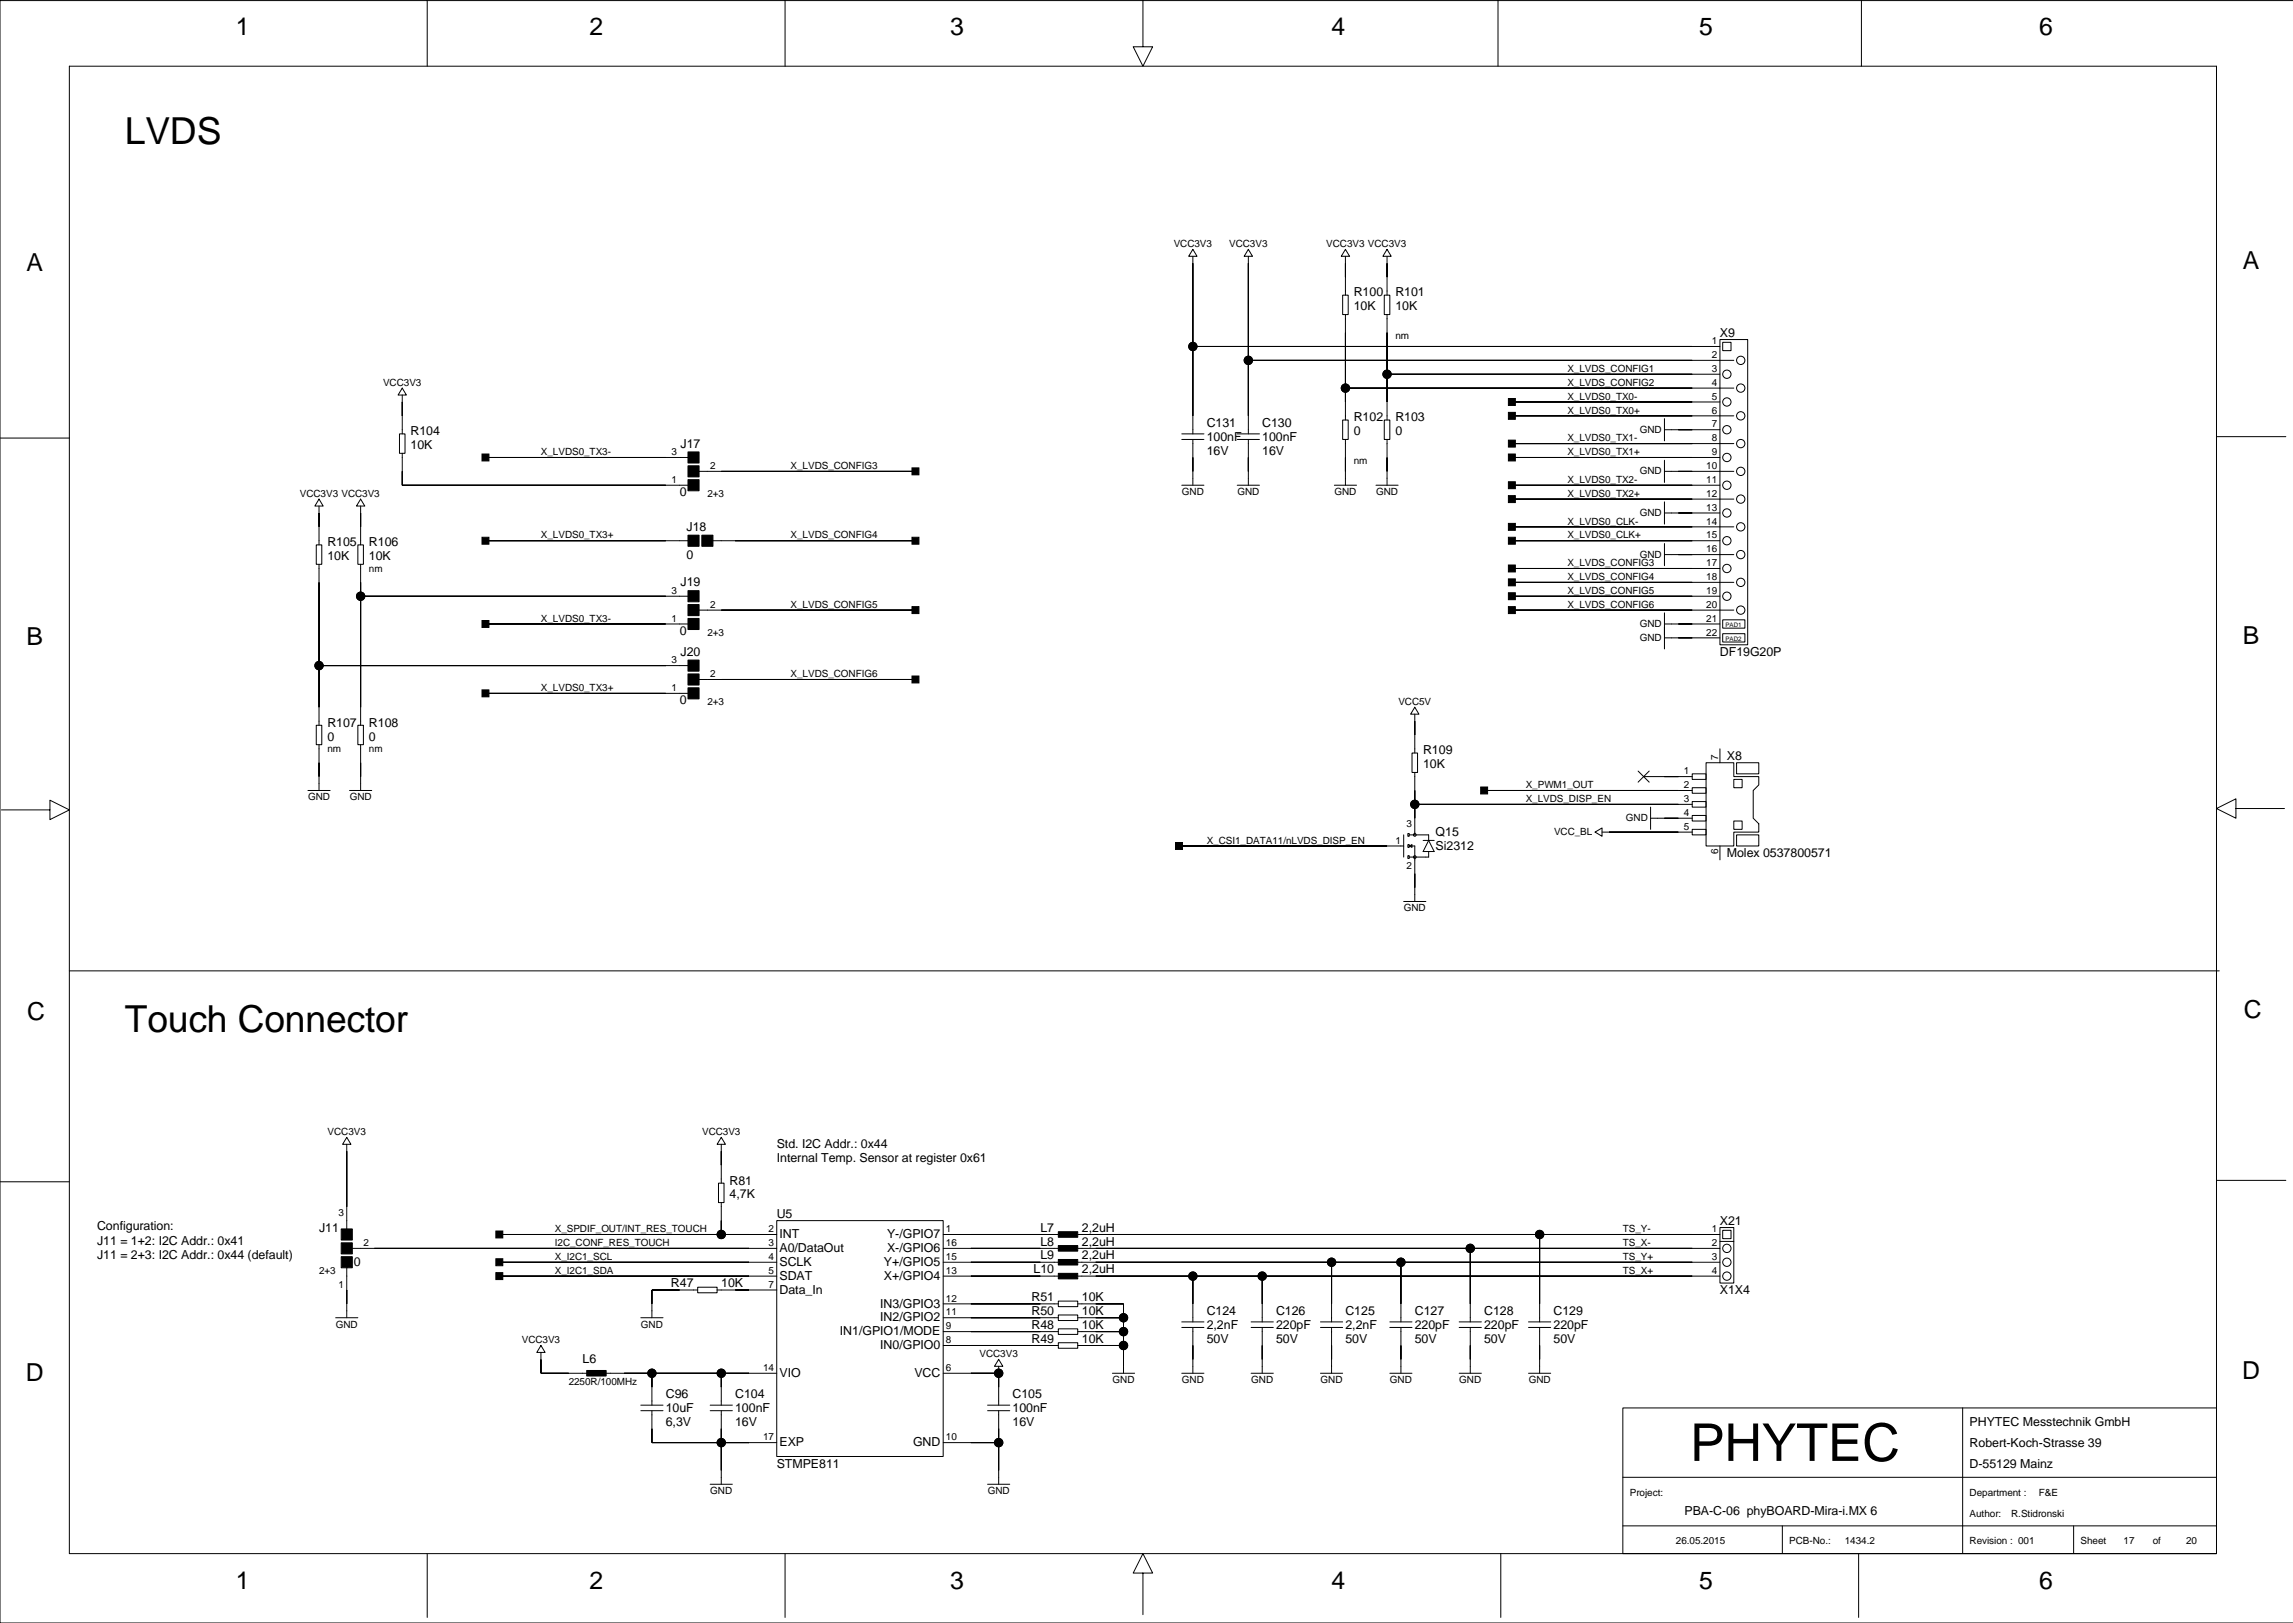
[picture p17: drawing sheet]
<svg xmlns="http://www.w3.org/2000/svg" width="420mm" height="297mm" viewBox="0 0 420 297" stroke-linecap="round" stroke-linejoin="round" font-family="sans-serif">
<defs><g id="words">
<text font-size="9.5" x="309.4" y="267.4">PHYTEC</text>
<g font-size="6.8">
<text x="22.9" y="26.3">LVDS</text>
<text x="22.9" y="188.8">Touch Connector</text>
</g>
<g font-size="4.5">
<text x="43.2" y="6.4">1</text>
<text x="107.9" y="6.4">2</text>
<text x="174" y="6.4">3</text>
<text x="243.8" y="6.4">4</text>
<text x="311.1" y="6.4">5</text>
<text x="373.3" y="6.4">6</text>
<text x="4.8" y="49.5">A</text>
<text x="410.6" y="49.3">A</text>
<text x="4.8" y="118.1">B</text>
<text x="410.6" y="117.8">B</text>
<text x="5" y="186.7">C</text>
<text x="410.8" y="186.4">C</text>
<text x="4.7" y="252.7">D</text>
<text x="410.5" y="252.4">D</text>
<text x="43.2" y="290.8">1</text>
<text x="107.9" y="290.8">2</text>
<text x="174" y="290.8">3</text>
<text x="243.8" y="290.8">4</text>
<text x="311.1" y="290.8">5</text>
<text x="373.3" y="290.8">6</text>
</g>
<g font-size="2.3">
<text x="247.8" y="56.8">10K</text>
<text x="247.8" y="54.3">R100</text>
<text x="255.5" y="56.8">10K</text>
<text x="255.5" y="54.3">R101</text>
<text x="314.9" y="61.6">X9</text>
<text x="247.8" y="77.1">R102</text>
<text x="255.5" y="77.1">R103</text>
<text x="75.2" y="82.2">10K</text>
<text x="75.2" y="79.7">R104</text>
<text x="124.6" y="81.9">J17</text>
<text x="220.9" y="83.2">16V</text>
<text x="220.9" y="80.7">100nF</text>
<text x="220.9" y="78.1">C131</text>
<text x="231.1" y="78.1">C130</text>
<text x="231.1" y="80.7">100nF</text>
<text x="231.1" y="83.2">16V</text>
<text x="247.8" y="79.7">0</text>
<text x="255.5" y="79.7">0</text>
<text x="124.4" y="90.8">0</text>
<text x="59.9" y="100">R105</text>
<text x="67.5" y="100">R106</text>
<text x="125.7" y="97.2">J18</text>
<text x="59.9" y="102.5">10K</text>
<text x="67.5" y="102.5">10K</text>
<text x="124.6" y="107.3">J19</text>
<text x="125.7" y="102.3">0</text>
<text x="124.4" y="116.2">0</text>
<text x="124.6" y="120">J20</text>
<text x="314.9" y="120">DF19G20P</text>
<text x="124.4" y="128.9">0</text>
<text x="59.9" y="133">R107</text>
<text x="59.9" y="135.5">0</text>
<text x="67.5" y="135.5">0</text>
<text x="67.5" y="133">R108</text>
<text x="260.5" y="140.6">10K</text>
<text x="260.5" y="138.1">R109</text>
<text x="316.2" y="139.1">X8</text>
<text x="262.8" y="153">Q15</text>
<text x="262.8" y="155.6">Si2312</text>
<text x="316.2" y="156.9">Molex 0537800571</text>
<text x="142.2" y="210.1">Std. I2C Addr.: 0x44</text>
<text x="142.2" y="212.7">Internal Temp. Sensor at register 0x61</text>
<text x="133.6" y="216.8">R81</text>
<text x="133.6" y="219.3">4,7K</text>
<text x="17.8" y="225.2">Configuration:</text>
<text x="17.8" y="227.8">J11 = 1+2: I2C Addr.: 0x41</text>
<text x="58.4" y="225.4">J11</text>
<text x="142.2" y="222.9">U5</text>
<text x="142.7" y="226.6">INT</text>
<text x="162.4" y="226.6">Y-/GPIO7</text>
<text x="190.5" y="225.4">L7</text>
<text x="190.5" y="228">L8</text>
<text x="198.1" y="225.4">2,2uH</text>
<text x="198.1" y="228">2,2uH</text>
<text x="314.9" y="224.2">X21</text>
<text x="17.8" y="230.5">J11 = 2+3: I2C Addr.: 0x44 (default)</text>
<text x="64.8" y="231.8">0</text>
<text x="142.7" y="231.7">SCLK</text>
<text x="142.7" y="229.2">A0/DataOut</text>
<text x="161.8" y="231.7">Y+/GPIO5</text>
<text x="162.4" y="229.2">X-/GPIO6</text>
<text x="189.2" y="233">L10</text>
<text x="190.5" y="230.5">L9</text>
<text x="198.1" y="230.5">2,2uH</text>
<text x="198.1" y="233">2,2uH</text>
<text x="122.8" y="235.6">R47</text>
<text x="132" y="235.6">10K</text>
<text x="142.7" y="234.2">SDAT</text>
<text x="142.7" y="236.8">Data_In</text>
<text x="161.2" y="239.3">IN3/GPIO3</text>
<text x="161.8" y="234.2">X+/GPIO4</text>
<text x="188.9" y="238.1">R51</text>
<text x="198.1" y="238.1">10K</text>
<text x="314.9" y="236.9">X1X4</text>
<text x="153.8" y="244.4">IN1/GPIO1/MODE</text>
<text x="161.2" y="241.8">IN2/GPIO2</text>
<text x="188.9" y="243.2">R48</text>
<text x="188.9" y="245.7">R49</text>
<text x="188.9" y="240.7">R50</text>
<text x="198.1" y="243.2">10K</text>
<text x="198.1" y="245.7">10K</text>
<text x="198.1" y="240.7">10K</text>
<text x="220.9" y="240.7">C124</text>
<text x="220.9" y="243.2">2,2nF</text>
<text x="220.9" y="245.7">50V</text>
<text x="233.6" y="240.7">C126</text>
<text x="233.6" y="243.2">220pF</text>
<text x="233.6" y="245.7">50V</text>
<text x="246.3" y="245.7">50V</text>
<text x="246.3" y="243.2">2,2nF</text>
<text x="246.3" y="240.7">C125</text>
<text x="259" y="245.7">50V</text>
<text x="259" y="243.2">220pF</text>
<text x="259" y="240.7">C127</text>
<text x="271.7" y="240.7">C128</text>
<text x="271.7" y="243.2">220pF</text>
<text x="271.7" y="245.7">50V</text>
<text x="284.4" y="245.7">50V</text>
<text x="284.4" y="243.2">220pF</text>
<text x="284.4" y="240.7">C129</text>
<text x="106.7" y="249.5">L6</text>
<text x="161.2" y="246.9">IN0/GPIO0</text>
<text x="121.9" y="255.9">C96</text>
<text x="134.6" y="255.9">C104</text>
<text x="142.7" y="252">VIO</text>
<text x="167.4" y="252">VCC</text>
<text x="185.4" y="255.9">C105</text>
<text x="121.9" y="258.4">10uF</text>
<text x="121.9" y="261">6,3V</text>
<text x="134.6" y="258.4">100nF</text>
<text x="134.6" y="261">16V</text>
<text x="185.4" y="261">16V</text>
<text x="185.4" y="258.4">100nF</text>
<text x="360.6" y="261">PHYTEC Messtechnik GmbH</text>
<text x="142.2" y="268.6">STMPE811</text>
<text x="142.7" y="264.7">EXP</text>
<text x="167.2" y="264.7">GND</text>
<text x="360.6" y="268.6">D-55129 Mainz</text>
<text x="360.6" y="264.8">Robert-Koch-Strasse 39</text>
<text x="308.4" y="277.2">PBA-C-06 phyBOARD-Mira-i.MX 6</text>
</g>
<g font-size="1.8">
<text x="214.9" y="45.2">VCC3V3</text>
<text x="225" y="45.2">VCC3V3</text>
<text x="242.8" y="45.2">VCC3V3 VCC3V3</text>
<text x="255.5" y="62">nm</text>
<text x="313.4" y="65.5">2</text>
<text x="313.4" y="63">1</text>
<text x="70.1" y="70.6">VCC3V3</text>
<text x="287" y="68.1">X_LVDS_CONFIG1</text>
<text x="287" y="70.6">X_LVDS_CONFIG2</text>
<text x="313.4" y="70.6">4</text>
<text x="313.4" y="68.1">3</text>
<text x="287" y="75.7">X_LVDS0_TX0+</text>
<text x="287" y="73.2">X_LVDS0_TX0-</text>
<text x="313.4" y="75.7">6</text>
<text x="313.4" y="73.2">5</text>
<text x="99" y="83.3">X_LVDS0_TX3-</text>
<text x="122.9" y="83.3">3</text>
<text x="287" y="83.3">X_LVDS0_TX1+</text>
<text x="287" y="80.8">X_LVDS0_TX1-</text>
<text x="300.2" y="79.2">GND</text>
<text x="313.4" y="83.3">9</text>
<text x="313.4" y="80.8">8</text>
<text x="313.4" y="78.2">7</text>
<text x="122.9" y="88.4">1</text>
<text x="130" y="85.9">2</text>
<text x="144.7" y="85.9">X_LVDS_CONFIG3</text>
<text x="247.8" y="84.8">nm</text>
<text x="287" y="88.4">X_LVDS0_TX2-</text>
<text x="300.2" y="86.8">GND</text>
<text x="312.4" y="88.4">11</text>
<text x="312.4" y="85.9">10</text>
<text x="54.9" y="90.9">VCC3V3 VCC3V3</text>
<text x="129.5" y="90.9">2+3</text>
<text x="216.4" y="90.6">GND</text>
<text x="226.5" y="90.6">GND</text>
<text x="244.3" y="90.6">GND</text>
<text x="251.9" y="90.6">GND</text>
<text x="287" y="90.9">X_LVDS0_TX2+</text>
<text x="300.2" y="94.4">GND</text>
<text x="312.4" y="93.5">13</text>
<text x="312.4" y="90.9">12</text>
<text x="99" y="98.6">X_LVDS0_TX3+</text>
<text x="144.7" y="98.6">X_LVDS_CONFIG4</text>
<text x="287" y="98.6">X_LVDS0_CLK+</text>
<text x="287" y="96">X_LVDS0_CLK-</text>
<text x="312.4" y="101.1">16</text>
<text x="312.4" y="98.6">15</text>
<text x="312.4" y="96">14</text>
<text x="67.5" y="104.6">nm</text>
<text x="287" y="103.6">X_LVDS_CONFIG3</text>
<text x="287" y="106.2">X_LVDS_CONFIG4</text>
<text x="300.2" y="102">GND</text>
<text x="312.4" y="106.2">18</text>
<text x="312.4" y="103.6">17</text>
<text x="99" y="113.8">X_LVDS0_TX3-</text>
<text x="122.9" y="113.8">1</text>
<text x="122.9" y="108.7">3</text>
<text x="130" y="111.2">2</text>
<text x="144.7" y="111.2">X_LVDS_CONFIG5</text>
<text x="287" y="108.7">X_LVDS_CONFIG5</text>
<text x="287" y="111.2">X_LVDS_CONFIG6</text>
<text x="312.4" y="113.8">21</text>
<text x="312.4" y="111.2">20</text>
<text x="312.4" y="108.7">19</text>
<text x="129.5" y="116.3">2+3</text>
<text x="300.2" y="117.3">GND</text>
<text x="300.2" y="114.7">GND</text>
<text x="312.4" y="116.3">22</text>
<text x="122.9" y="121.4">3</text>
<text x="130" y="123.9">2</text>
<text x="144.7" y="123.9">X_LVDS_CONFIG6</text>
<text x="99" y="126.5">X_LVDS0_TX3+</text>
<text x="122.9" y="126.5">1</text>
<text x="129.5" y="129">2+3</text>
<text x="256" y="129">VCC5V</text>
<text x="59.9" y="137.7">nm</text>
<text x="67.5" y="137.7">nm</text>
<text x="308.3" y="141.7">1</text>
<text x="314.6" y="139.1" transform="rotate(-90 314.6 139.1)">7</text>
<text x="56.4" y="146.5">GND</text>
<text x="64" y="146.5">GND</text>
<text x="279.3" y="144.3">X_PWM1_OUT</text>
<text x="279.3" y="146.8">X_LVDS_DISP_EN</text>
<text x="308.3" y="149.3">4</text>
<text x="308.3" y="146.8">3</text>
<text x="308.3" y="144.3">2</text>
<text x="220.9" y="154.4">X_CSI1_DATA11/nLVDS_DISP_EN</text>
<text x="255.5" y="154.4">1</text>
<text x="257.5" y="151.4">3</text>
<text x="284.5" y="152.8">VCC_BL</text>
<text x="297.7" y="150.3">GND</text>
<text x="308.3" y="151.9">5</text>
<text x="257.5" y="159">2</text>
<text x="314.6" y="156.3" transform="rotate(-90 314.6 156.3)">6</text>
<text x="257" y="166.8">GND</text>
<text x="60" y="207.7">VCC3V3</text>
<text x="128.5" y="207.7">VCC3V3</text>
<text x="62" y="222.5">3</text>
<text x="101.6" y="225.5">X_SPDIF_OUT/INT_RES_TOUCH</text>
<text x="140.7" y="225.5">2</text>
<text x="173.2" y="225.5">1</text>
<text x="297.1" y="225.5">TS_Y-</text>
<text x="313.4" y="225.5">1</text>
<text x="58.4" y="233.1">2+3</text>
<text x="66.5" y="228.1">2</text>
<text x="101.6" y="230.6">X_I2C1_SCL</text>
<text x="101.6" y="233.1">X_I2C1_SDA</text>
<text x="101.6" y="228.1">I2C_CONF_RES_TOUCH</text>
<text x="140.7" y="228.1">3</text>
<text x="140.7" y="233.1">5</text>
<text x="140.7" y="230.6">4</text>
<text x="173.2" y="228.1">16</text>
<text x="173.2" y="233.1">13</text>
<text x="173.2" y="230.6">15</text>
<text x="297.1" y="233.1">TS_X+</text>
<text x="297.1" y="230.6">TS_Y+</text>
<text x="297.1" y="228.1">TS_X-</text>
<text x="313.4" y="233.1">4</text>
<text x="313.4" y="230.6">3</text>
<text x="313.4" y="228.1">2</text>
<text x="62" y="235.7">1</text>
<text x="140.7" y="235.7">7</text>
<text x="173.2" y="238.2">12</text>
<text x="61.5" y="243">GND</text>
<text x="95.5" y="245.8">VCC3V3</text>
<text x="117.3" y="243">GND</text>
<text x="173.2" y="245.8">8</text>
<text x="173.2" y="240.8">11</text>
<text x="173.2" y="243.3">9</text>
<text x="139.7" y="250.9">14</text>
<text x="173.2" y="250.9">6</text>
<text x="179.3" y="248.4">VCC3V3</text>
<text x="104.1" y="253.5">2250R/100MHz</text>
<text x="203.7" y="253.1">GND</text>
<text x="216.4" y="253.1">GND</text>
<text x="229.1" y="253.1">GND</text>
<text x="241.8" y="253.1">GND</text>
<text x="254.5" y="253.1">GND</text>
<text x="267.2" y="253.1">GND</text>
<text x="279.9" y="253.1">GND</text>
<text x="139.7" y="263.6">17</text>
<text x="173.2" y="263.6">10</text>
<text x="130" y="273.5">GND</text>
<text x="180.8" y="273.5">GND</text>
<text x="298.4" y="273.8">Project:</text>
<text x="360.6" y="273.8">Department :</text>
<text x="373.3" y="273.8">F&amp;E</text>
<text x="360.6" y="277.6">Author:</text>
<text x="368.2" y="277.6">R.Stidronski</text>
<text x="306.8" y="282.7">26.05.2015</text>
<text x="327.6" y="282.7">PCB-No.:</text>
<text x="337.7" y="282.7">1434.2</text>
<text x="360.6" y="282.7">Revision : 001</text>
<text x="380.9" y="282.7">Sheet</text>
<text x="388.8" y="282.7">17</text>
<text x="394.1" y="282.7">of</text>
<text x="400.2" y="282.7">20</text>
</g>
<g font-size="1.1">
<text x="315.9" y="117.2">PAD2</text>
<text x="315.9" y="114.7">PAD1</text>
</g>
</g></defs>
<g fill="none" stroke="#000" stroke-width=".18">
<path d="M78.2 -.1v12.2M143.7 -.1v12.2M209.2 -.1v8.7h1.8l-1.8 3.5-1.7-3.5h1.7M274.3 -.1v12.2M340.8 -.1v12.2M419.9 .1h-419.9v296.9h419.9M218.4 45.6l.8 1.3h-1.6zM218.4 46.9v32.5M228.5 45.6l.8 1.3h-1.5zM228.5 46.9v32.5M245.8 54h1v3.6h-1zM246.3 45.6l.8 1.3h-1.5z"/>
<path d="M246.3 46.9v7.1M246.3 57.6v19.3M253.4 54h1v3.6h-1zM253.9 45.6l.8 1.3h-1.5zM253.9 46.9v7.1M253.9 57.6v19.3M73.1 79.4h1.1v3.6h-1.1zM73.6 71l.8 1.3h-1.5zM73.6 72.3v7.1M216.4 79.4h4M218.4 63.4h96.5M226.5 79.4h4.1"/>
<path d="M228.5 66h88.9M245.8 76.9h1v3.5h-1zM246.3 71h71.1M253.4 76.9h1v3.5h-1zM253.9 68.5h61M276.8 73.6h38.1M276.8 76.1h40.6M304.7 76.6v4.1M304.7 78.6h10.2M314.9 62.1h5.1v55.9h-5.1zM315.4 62.7h1.5v1.5h-1.5zM405.8 79.9h12.7"/>
<path d="M0 80.2h12.7M57.9 99.7h1v3.6h-1zM58.4 91.3l.8 1.3h-1.6zM58.4 92.6v7.1M65.5 99.7h1v3.6h-1zM66 91.3l.8 1.3h-1.5zM66 92.6v7.1M73.6 83v5.8h52.4M88.9 83.7h37.1M88.9 99h37.1M128 86.3h39.6M130.5 99h37.1"/>
<path d="M216.4 80.4h4M216.4 88.8h4M218.4 80.4v8.4M226.5 80.4h4.1M226.5 88.8h4.1M228.5 80.4v8.4M244.3 88.8h4.1M246.3 80.4v8.4M251.9 88.8h4.1M253.9 80.4v8.4M276.8 88.8h38.1M276.8 81.2h40.6"/>
<path d="M276.8 83.7h38.1M276.8 91.3h40.6M276.8 96.4h40.6M276.8 99h38.1M304.7 84.2v4.1M304.7 91.9v4M304.7 99.5v4M304.7 86.3h12.7M304.7 93.9h10.2M58.4 103.3v29.4M66 109.1h60M66 103.3v29.4"/>
<path d="M88.9 114.2h37.1M128 111.7h39.6M276.8 104h38.1M276.8 106.6h40.6M276.8 109.1h38.1M276.8 111.7h40.6M304.7 116.7h10.2M304.7 112.2v6.6M304.7 114.2h10.2M304.7 101.5h12.7M315.4 116h4.1v1.5h-4.1zM315.4 113.4h4.1v1.6h-4.1z"/>
<path d="M57.9 132.7h1v3.6h-1zM58.4 121.8h67.6M58.4 136.3v8.4M65.5 132.7h1v3.6h-1zM66 136.3v8.4M88.9 126.9h37.1M128 124.4h39.6M258.5 137.8h1v3.6h-1zM259 129.4l.8 1.3h-1.5zM259 130.7v7.1M312.3 139.6h5.1v2.5h4.6v1.6l-1 1v5.1l1 1v1.5h-4.6v2.5h-5.1zM314.9 137.1v2.5"/>
<path d="M317.9 139.6h4.1v2h-4.1zM.3 148.2h8.8v-1.7l3.6 1.7-3.6 1.8v-1.8M56.4 144.7h4M64 144.7h4.1M215.9 154.8h41.1M257 152.8v4.1M257.8 152.5h.2v.6h-.2zM257.8 154.6h.2v.5h-.2zM257.8 156.6h.2v.5h-.2zM258 154.8l.5-.2v.5zM258 154.8h1v10.2M258 152.8h3.6v1"/>
<path d="M259 147.2h50.8M259 141.4v11.4M260.5 153.8h2.1M261.6 153.8l1 2h-2.1zM261.6 155.8v1.1h-3.6M271.7 144.7h38.1M292 152.3l1.3-.8v1.6zM293.3 152.3h16.5M299.9 141.1l2 2M300.9 142.1h8.9M301.9 141.1l-2 2M302.2 149.8h7.6"/>
<path d="M302.2 147.7v4.1M309.8 141.6h2.5v1h-2.5zM309.8 144.2h2.5v1h-2.5zM309.8 146.7h2.5v1h-2.5zM309.8 149.2h2.5v1.1h-2.5zM309.8 151.8h2.5v1h-2.5zM314.9 154.8v2.6M317.4 142.6h1.6v1.6h-1.6zM317.4 150.3h1.6v1.5h-1.6zM317.9 152.8h4.1v2h-4.1zM409.4 148v1.8l-3.6-1.8 3.6-1.8v1.8h8.8M12.7 177.7h393.6"/>
<path d="M257 165h4.1M0 216.3h12.7M63.5 208.2l.7 1.2h-1.5zM63.5 209.4v15.5M131.5 216.5h1.1v3.6h-1.1zM132.1 208.2l.7 1.2h-1.5zM132.1 209.4v7.1M405.8 216h12.7M63.5 232v9.2M64.5 228.5h77.7M91.4 225.9h50.8M91.4 231h50.8"/>
<path d="M91.4 233.6h50.8M127.7 235.6h3.6v1h-3.6zM127.7 236.1h-8.3v5.1M131.3 236.1h10.9M132.1 220.1v5.8M142.2 223.4h30.5v43.2h-30.5zM172.7 225.9h21.1M172.7 228.5h21.1M172.7 231h21.1M172.7 233.6h21.1M172.7 238.6h21.1M193.8 238.1h3.5v1h-3.5z"/>
<path d="M197.3 225.9h117.6M197.3 228.5h117.6M197.3 231h117.6M197.3 233.6h117.6M197.3 238.6h8.4v12.7M218.4 233.6v8.3M231.1 233.6v8.3M243.8 231v10.9M256.5 231v10.9M269.2 228.5v13.4M281.9 225.9v16M314.9 224.7h2.5v10.1h-2.5z"/>
<path d="M314.9 227.2h2.5M315.4 225.2h1.5v1.5h-1.5zM61.5 241.2h4M99 246.3l.8 1.2h-1.5zM99 247.5v3.8h8.4M111 251.3h31.2M117.3 241.2h4.1M117.3 257.2h4.1M117.3 258.2h4.1M119.4 258.2v5.8h22.8M119.4 251.3v5.9M130 257.2h4.1"/>
<path d="M130 258.2h4.1M132.1 251.3v5.9M132.1 258.2v13.4M172.7 243.7h21.1M172.7 241.2h21.1M172.7 251.3h10.1M172.7 246.3h21.1M180.8 257.2h4.1M180.8 258.2h4.1M182.8 251.3h.1M182.8 248.8l.8 1.3h-1.5zM182.8 250.1v7.1"/>
<path d="M182.8 258.2v13.4M193.8 243.2h3.5v1h-3.5zM193.8 245.7h3.5v1.1h-3.5zM193.8 240.7h3.5v1h-3.5zM197.3 243.7h8.4M197.3 241.2h8.4M197.3 246.3h8.4M203.7 251.3h4M216.4 251.3h4M216.4 241.9h4M216.4 242.9h4M218.4 242.9v8.4"/>
<path d="M229.1 251.3h4M229.1 241.9h4M229.1 242.9h4M231.1 242.9v8.4M241.8 251.3h4M241.8 241.9h4M241.8 242.9h4M243.8 242.9v8.4M254.5 251.3h4M254.5 241.9h4M254.5 242.9h4M256.5 242.9v8.4"/>
<path d="M267.1 251.3h4.1M267.1 241.9h4.1M267.1 242.9h4.1M269.2 242.9v8.4M279.8 251.3h4.1M279.8 241.9h4.1M279.8 242.9h4.1M281.9 242.9v8.4M297.1 257.7h108.7v26.6h-108.7zM359.3 257.7v26.6M130 271.6h4.1M172.7 264h10.1"/>
<path d="M180.8 271.6h4.1M297.1 279.3h108.7M297.1 270.4h108.7M326.3 279.3v5M379.6 279.3v5M78.2 284.3v11.7M143.7 284.3v11.7M209.2 287.9h1.8l-1.8-3.6-1.7 3.6h1.7v7.6M274.8 284.3v11.7M340.3 284.3v11.7M405.8 284.1v-272h-393.1v272.2h393.1"/>
<circle cx="218.4" cy="63.4" r=".76"/>
<circle cx="228.5" cy="66" r=".76"/>
<circle cx="246.3" cy="71" r=".76"/>
<circle cx="253.9" cy="68.5" r=".76"/>
<circle cx="316.2" cy="68.5" r=".76"/>
<circle cx="316.2" cy="78.6" r=".76"/>
<circle cx="316.2" cy="73.6" r=".76"/>
<circle cx="318.7" cy="71" r=".76"/>
<circle cx="318.7" cy="76.1" r=".76"/>
<circle cx="318.7" cy="66" r=".76"/>
<circle cx="316.2" cy="83.7" r=".76"/>
<circle cx="316.2" cy="88.8" r=".76"/>
<circle cx="316.2" cy="99" r=".76"/>
<circle cx="316.2" cy="93.9" r=".76"/>
<circle cx="318.7" cy="96.4" r=".76"/>
<circle cx="318.7" cy="91.3" r=".76"/>
<circle cx="318.7" cy="81.2" r=".76"/>
<circle cx="318.7" cy="86.3" r=".76"/>
<circle cx="66" cy="109.1" r=".76"/>
<circle cx="316.2" cy="104" r=".76"/>
<circle cx="316.2" cy="109.1" r=".76"/>
<circle cx="318.7" cy="106.6" r=".76"/>
<circle cx="318.7" cy="111.7" r=".76"/>
<circle cx="318.7" cy="101.5" r=".76"/>
<circle cx="58.4" cy="121.8" r=".76"/>
<circle cx="259" cy="147.2" r=".76"/>
<circle cx="259" cy="152.8" r=".25"/>
<circle cx="259" cy="156.9" r=".25"/>
<circle cx="132" cy="225.9" r=".76"/>
<circle cx="218.4" cy="233.6" r=".76"/>
<circle cx="231.1" cy="233.6" r=".76"/>
<circle cx="243.8" cy="231" r=".76"/>
<circle cx="256.5" cy="231" r=".76"/>
<circle cx="269.2" cy="228.5" r=".76"/>
<circle cx="281.9" cy="225.9" r=".76"/>
<circle cx="316.2" cy="231" r=".76"/>
<circle cx="316.2" cy="228.5" r=".76"/>
<circle cx="316.2" cy="233.6" r=".76"/>
<circle cx="119.4" cy="251.3" r=".76"/>
<circle cx="132" cy="251.3" r=".76"/>
<circle cx="182.8" cy="251.3" r=".76"/>
<circle cx="205.7" cy="243.7" r=".76"/>
<circle cx="205.7" cy="246.3" r=".76"/>
<circle cx="205.7" cy="241.2" r=".76"/>
<circle cx="132" cy="264" r=".76"/>
<circle cx="182.8" cy="264" r=".76"/>
</g>
<g fill="#000" stroke="#000" stroke-width=".18">
<path d="M218.4 48.2v15.2z" fill-rule="evenodd"/>
<path d="M228.5 48.2v17.8z" fill-rule="evenodd"/>
<path d="M246.3 48.2v2.5z" fill-rule="evenodd"/>
<path d="M253.9 48.2v2.5z" fill-rule="evenodd"/>
<path d="M73.6 73.6v2.5z" fill-rule="evenodd"/>
<path d="M218.4 63.4v12.7z" fill-rule="evenodd"/>
<path d="M228.5 66v10.1z" fill-rule="evenodd"/>
<path d="M246.3 71v2.6z" fill-rule="evenodd"/>
<path d="M246.3 60.9v10.1z" fill-rule="evenodd"/>
<path d="M253.9 68.5v5.1z" fill-rule="evenodd"/>
<path d="M253.9 60.9v7.6z" fill-rule="evenodd"/>
<path d="M276.2 75.5h1.2v1.2h-1.2z" fill-rule="evenodd"/>
<path d="M276.2 72.9h1.2v1.3h-1.2z" fill-rule="evenodd"/>
<path d="M307.3 78.6h2.5z" fill-rule="evenodd"/>
<path d="M218.4 63.4h91.4z" fill-rule="evenodd"/>
<path d="M228.5 66h81.3z" fill-rule="evenodd"/>
<path d="M276.8 76.1h33z" fill-rule="evenodd"/>
<path d="M276.8 73.6h33z" fill-rule="evenodd"/>
<path d="M253.9 68.5h55.9z" fill-rule="evenodd"/>
<path d="M246.3 71h63.5z" fill-rule="evenodd"/>
<path d="M58.4 93.9v2.5z" fill-rule="evenodd"/>
<path d="M66 93.9v2.5z" fill-rule="evenodd"/>
<path d="M73.6 86.3v2.5z" fill-rule="evenodd"/>
<path d="M88.2 98.3h1.3v1.3h-1.3z" fill-rule="evenodd"/>
<path d="M88.2 83.1h1.3v1.3h-1.3z" fill-rule="evenodd"/>
<path d="M88.9 99h33z" fill-rule="evenodd"/>
<path d="M88.9 83.7h33z" fill-rule="evenodd"/>
<path d="M73.6 88.8h48.3z" fill-rule="evenodd"/>
<path d="M126 85.3h2v2h-2z" fill-rule="evenodd"/>
<path d="M126 87.8h2v2h-2z" fill-rule="evenodd"/>
<path d="M126 82.7h2v2h-2z" fill-rule="evenodd"/>
<path d="M126 97.9h2v2.1h-2z" fill-rule="evenodd"/>
<path d="M128.5 97.9h2v2.1h-2z" fill-rule="evenodd"/>
<path d="M167 85.6h1.2v1.3h-1.2z" fill-rule="evenodd"/>
<path d="M167 98.3h1.2v1.3h-1.2z" fill-rule="evenodd"/>
<path d="M132.1 86.3h35.5z" fill-rule="evenodd"/>
<path d="M134.6 99h33z" fill-rule="evenodd"/>
<path d="M218.4 83.7v2.6z" fill-rule="evenodd"/>
<path d="M228.5 83.7v2.6z" fill-rule="evenodd"/>
<path d="M246.3 83.7v2.6z" fill-rule="evenodd"/>
<path d="M253.9 83.7v2.6z" fill-rule="evenodd"/>
<path d="M276.2 83.1h1.2v1.3h-1.2z" fill-rule="evenodd"/>
<path d="M276.2 80.6h1.2v1.2h-1.2z" fill-rule="evenodd"/>
<path d="M276.2 98.3h1.2v1.3h-1.2z" fill-rule="evenodd"/>
<path d="M276.2 95.8h1.2v1.3h-1.2z" fill-rule="evenodd"/>
<path d="M276.2 90.7h1.2v1.3h-1.2z" fill-rule="evenodd"/>
<path d="M276.2 88.2h1.2v1.2h-1.2z" fill-rule="evenodd"/>
<path d="M307.3 86.3h2.5z" fill-rule="evenodd"/>
<path d="M307.3 93.9h2.5z" fill-rule="evenodd"/>
<path d="M276.8 83.7h33z" fill-rule="evenodd"/>
<path d="M276.8 81.2h33z" fill-rule="evenodd"/>
<path d="M276.8 99h33z" fill-rule="evenodd"/>
<path d="M276.8 96.4h33z" fill-rule="evenodd"/>
<path d="M276.8 91.3h33z" fill-rule="evenodd"/>
<path d="M276.8 88.8h33z" fill-rule="evenodd"/>
<path d="M58.4 106.6v15.2z" fill-rule="evenodd"/>
<path d="M66 109.1v20.3z" fill-rule="evenodd"/>
<path d="M66 106.6v2.5z" fill-rule="evenodd"/>
<path d="M88.2 113.6h1.3v1.2h-1.3z" fill-rule="evenodd"/>
<path d="M88.9 114.2h33z" fill-rule="evenodd"/>
<path d="M66 109.1h55.9z" fill-rule="evenodd"/>
<path d="M126 110.6h2v2.1h-2z" fill-rule="evenodd"/>
<path d="M126 113.2h2v2h-2z" fill-rule="evenodd"/>
<path d="M126 108.1h2v2h-2z" fill-rule="evenodd"/>
<path d="M167 111h1.2v1.3h-1.2z" fill-rule="evenodd"/>
<path d="M132.1 111.7h35.5z" fill-rule="evenodd"/>
<path d="M276.2 103.4h1.2v1.3h-1.2z" fill-rule="evenodd"/>
<path d="M276.2 105.9h1.2v1.3h-1.2z" fill-rule="evenodd"/>
<path d="M276.2 108.5h1.2v1.3h-1.2z" fill-rule="evenodd"/>
<path d="M276.2 111h1.2v1.3h-1.2z" fill-rule="evenodd"/>
<path d="M307.3 101.5h2.5z" fill-rule="evenodd"/>
<path d="M307.3 116.7h2.5z" fill-rule="evenodd"/>
<path d="M307.3 114.2h2.5z" fill-rule="evenodd"/>
<path d="M276.8 104h33z" fill-rule="evenodd"/>
<path d="M276.8 106.6h33z" fill-rule="evenodd"/>
<path d="M276.8 109.1h33z" fill-rule="evenodd"/>
<path d="M276.8 111.7h33z" fill-rule="evenodd"/>
<path d="M58.4 139.6v2.5z" fill-rule="evenodd"/>
<path d="M58.4 121.8v7.6z" fill-rule="evenodd"/>
<path d="M66 139.6v2.5z" fill-rule="evenodd"/>
<path d="M88.2 126.3h1.3v1.2h-1.3z" fill-rule="evenodd"/>
<path d="M88.9 126.9h33z" fill-rule="evenodd"/>
<path d="M58.4 121.8h63.5z" fill-rule="evenodd"/>
<path d="M126 123.3h2v2.1h-2z" fill-rule="evenodd"/>
<path d="M126 125.9h2v2h-2z" fill-rule="evenodd"/>
<path d="M126 120.8h2v2h-2z" fill-rule="evenodd"/>
<path d="M167 123.7h1.2v1.3h-1.2z" fill-rule="evenodd"/>
<path d="M132.1 124.4h35.5z" fill-rule="evenodd"/>
<path d="M259 132v2.5z" fill-rule="evenodd"/>
<path d="M215.2 154.2h1.3v1.3h-1.3z" fill-rule="evenodd"/>
<path d="M215.9 154.8h38z" fill-rule="evenodd"/>
<path d="M259 159.9v2.5z" fill-rule="evenodd"/>
<path d="M259 147.2v2.6z" fill-rule="evenodd"/>
<path d="M259 144.7v2.5z" fill-rule="evenodd"/>
<path d="M271.1 144h1.3v1.3h-1.3z" fill-rule="evenodd"/>
<path d="M294.6 152.3h12.7z" fill-rule="evenodd"/>
<path d="M304.7 149.8h2.6z" fill-rule="evenodd"/>
<path d="M271.7 144.7h35.6z" fill-rule="evenodd"/>
<path d="M304.7 142.1h2.6z" fill-rule="evenodd"/>
<path d="M259 147.2h48.3z" fill-rule="evenodd"/>
<path d="M63.5 210.7v10.2z" fill-rule="evenodd"/>
<path d="M132.1 210.7v2.5z" fill-rule="evenodd"/>
<path d="M62.5 227.5h2v2h-2z" fill-rule="evenodd"/>
<path d="M62.5 224.9h2v2.1h-2z" fill-rule="evenodd"/>
<path d="M62.5 230h2v2h-2z" fill-rule="evenodd"/>
<path d="M63.5 236.1v2.5z" fill-rule="evenodd"/>
<path d="M90.8 230.4h1.3v1.2h-1.3z" fill-rule="evenodd"/>
<path d="M90.8 232.9h1.3v1.3h-1.3z" fill-rule="evenodd"/>
<path d="M90.8 225.3h1.3v1.3h-1.3z" fill-rule="evenodd"/>
<path d="M119.4 236.1v2.5z" fill-rule="evenodd"/>
<path d="M119.4 236.1h5z" fill-rule="evenodd"/>
<path d="M91.4 225.9h40.7z" fill-rule="evenodd"/>
<path d="M132.1 223.4v2.5z" fill-rule="evenodd"/>
<path d="M91.4 231h45.7z" fill-rule="evenodd"/>
<path d="M91.4 233.6h45.7z" fill-rule="evenodd"/>
<path d="M68.6 228.5h68.5z" fill-rule="evenodd"/>
<path d="M134.6 236.1h2.5z" fill-rule="evenodd"/>
<path d="M132.1 225.9h5z" fill-rule="evenodd"/>
<path d="M177.8 225.9h12.7z" fill-rule="evenodd"/>
<path d="M177.8 228.5h12.7z" fill-rule="evenodd"/>
<path d="M177.8 231h12.7z" fill-rule="evenodd"/>
<path d="M177.8 233.6h12.7z" fill-rule="evenodd"/>
<path d="M177.8 238.6h12.7z" fill-rule="evenodd"/>
<path d="M193.8 225.4h3.5v1h-3.5z" fill-rule="evenodd"/>
<path d="M193.8 228h3.5v1h-3.5z" fill-rule="evenodd"/>
<path d="M193.8 230.5h3.5v1h-3.5z" fill-rule="evenodd"/>
<path d="M193.8 233h3.5v1.1h-3.5z" fill-rule="evenodd"/>
<path d="M200.6 231h43.2z" fill-rule="evenodd"/>
<path d="M200.6 238.6h5.1z" fill-rule="evenodd"/>
<path d="M205.7 238.6v2.6z" fill-rule="evenodd"/>
<path d="M218.4 233.6v5z" fill-rule="evenodd"/>
<path d="M200.6 233.6h17.8z" fill-rule="evenodd"/>
<path d="M231.1 233.6v5z" fill-rule="evenodd"/>
<path d="M218.4 233.6h12.7z" fill-rule="evenodd"/>
<path d="M243.8 231v7.6z" fill-rule="evenodd"/>
<path d="M256.5 231v7.6z" fill-rule="evenodd"/>
<path d="M243.8 231h12.7z" fill-rule="evenodd"/>
<path d="M269.2 228.5v10.1z" fill-rule="evenodd"/>
<path d="M200.6 228.5h68.6z" fill-rule="evenodd"/>
<path d="M281.9 225.9v12.7z" fill-rule="evenodd"/>
<path d="M200.6 225.9h81.3z" fill-rule="evenodd"/>
<path d="M231.1 233.6h78.7z" fill-rule="evenodd"/>
<path d="M256.5 231h53.3z" fill-rule="evenodd"/>
<path d="M269.2 228.5h40.6z" fill-rule="evenodd"/>
<path d="M281.9 225.9h27.9z" fill-rule="evenodd"/>
<path d="M99 248.8v2.5z" fill-rule="evenodd"/>
<path d="M99 251.3h5.1z" fill-rule="evenodd"/>
<path d="M107.4 250.8h3.6v1h-3.6z" fill-rule="evenodd"/>
<path d="M114.3 251.3h5.1z" fill-rule="evenodd"/>
<path d="M119.4 251.3v2.6z" fill-rule="evenodd"/>
<path d="M132.1 251.3v2.6z" fill-rule="evenodd"/>
<path d="M119.4 251.3h12.7z" fill-rule="evenodd"/>
<path d="M132.1 251.3h5z" fill-rule="evenodd"/>
<path d="M177.8 251.3h5z" fill-rule="evenodd"/>
<path d="M182.8 251.3v2.6z" fill-rule="evenodd"/>
<path d="M177.8 243.7h12.7z" fill-rule="evenodd"/>
<path d="M177.8 246.3h12.7z" fill-rule="evenodd"/>
<path d="M177.8 241.2h12.7z" fill-rule="evenodd"/>
<path d="M205.7 246.3v2.5z" fill-rule="evenodd"/>
<path d="M200.6 246.3h5.1z" fill-rule="evenodd"/>
<path d="M200.6 241.2h5.1z" fill-rule="evenodd"/>
<path d="M205.7 241.2v2.5z" fill-rule="evenodd"/>
<path d="M200.6 243.7h5.1z" fill-rule="evenodd"/>
<path d="M205.7 243.7v2.6z" fill-rule="evenodd"/>
<path d="M218.4 246.3v2.5z" fill-rule="evenodd"/>
<path d="M231.1 246.3v2.5z" fill-rule="evenodd"/>
<path d="M243.8 246.3v2.5z" fill-rule="evenodd"/>
<path d="M256.5 246.3v2.5z" fill-rule="evenodd"/>
<path d="M269.2 246.3v2.5z" fill-rule="evenodd"/>
<path d="M281.9 246.3v2.5z" fill-rule="evenodd"/>
<path d="M119.4 261.5v2.5z" fill-rule="evenodd"/>
<path d="M119.4 264h12.7z" fill-rule="evenodd"/>
<path d="M132.1 264v5.1z" fill-rule="evenodd"/>
<path d="M132.1 261.5v2.5z" fill-rule="evenodd"/>
<path d="M132.1 264h5z" fill-rule="evenodd"/>
<path d="M182.8 264v5.1z" fill-rule="evenodd"/>
<path d="M182.8 261.5v2.5z" fill-rule="evenodd"/>
<path d="M177.8 264h5z" fill-rule="evenodd"/>
<circle cx="218.4" cy="63.4" r=".76"/>
<circle cx="228.5" cy="66" r=".76"/>
<circle cx="246.3" cy="71" r=".76"/>
<circle cx="253.9" cy="68.5" r=".76"/>
<circle cx="66" cy="109.1" r=".76"/>
<circle cx="58.4" cy="121.8" r=".76"/>
<circle cx="259" cy="147.2" r=".76"/>
<circle cx="132" cy="225.9" r=".76"/>
<circle cx="218.4" cy="233.6" r=".76"/>
<circle cx="231.1" cy="233.6" r=".76"/>
<circle cx="243.8" cy="231" r=".76"/>
<circle cx="256.5" cy="231" r=".76"/>
<circle cx="269.2" cy="228.5" r=".76"/>
<circle cx="281.9" cy="225.9" r=".76"/>
<circle cx="119.4" cy="251.3" r=".76"/>
<circle cx="132" cy="251.3" r=".76"/>
<circle cx="182.8" cy="251.3" r=".76"/>
<circle cx="205.7" cy="243.7" r=".76"/>
<circle cx="205.7" cy="246.3" r=".76"/>
<circle cx="205.7" cy="241.2" r=".76"/>
<circle cx="132" cy="264" r=".76"/>
<circle cx="182.8" cy="264" r=".76"/>
</g>
<use href="#words"/>
</svg>
